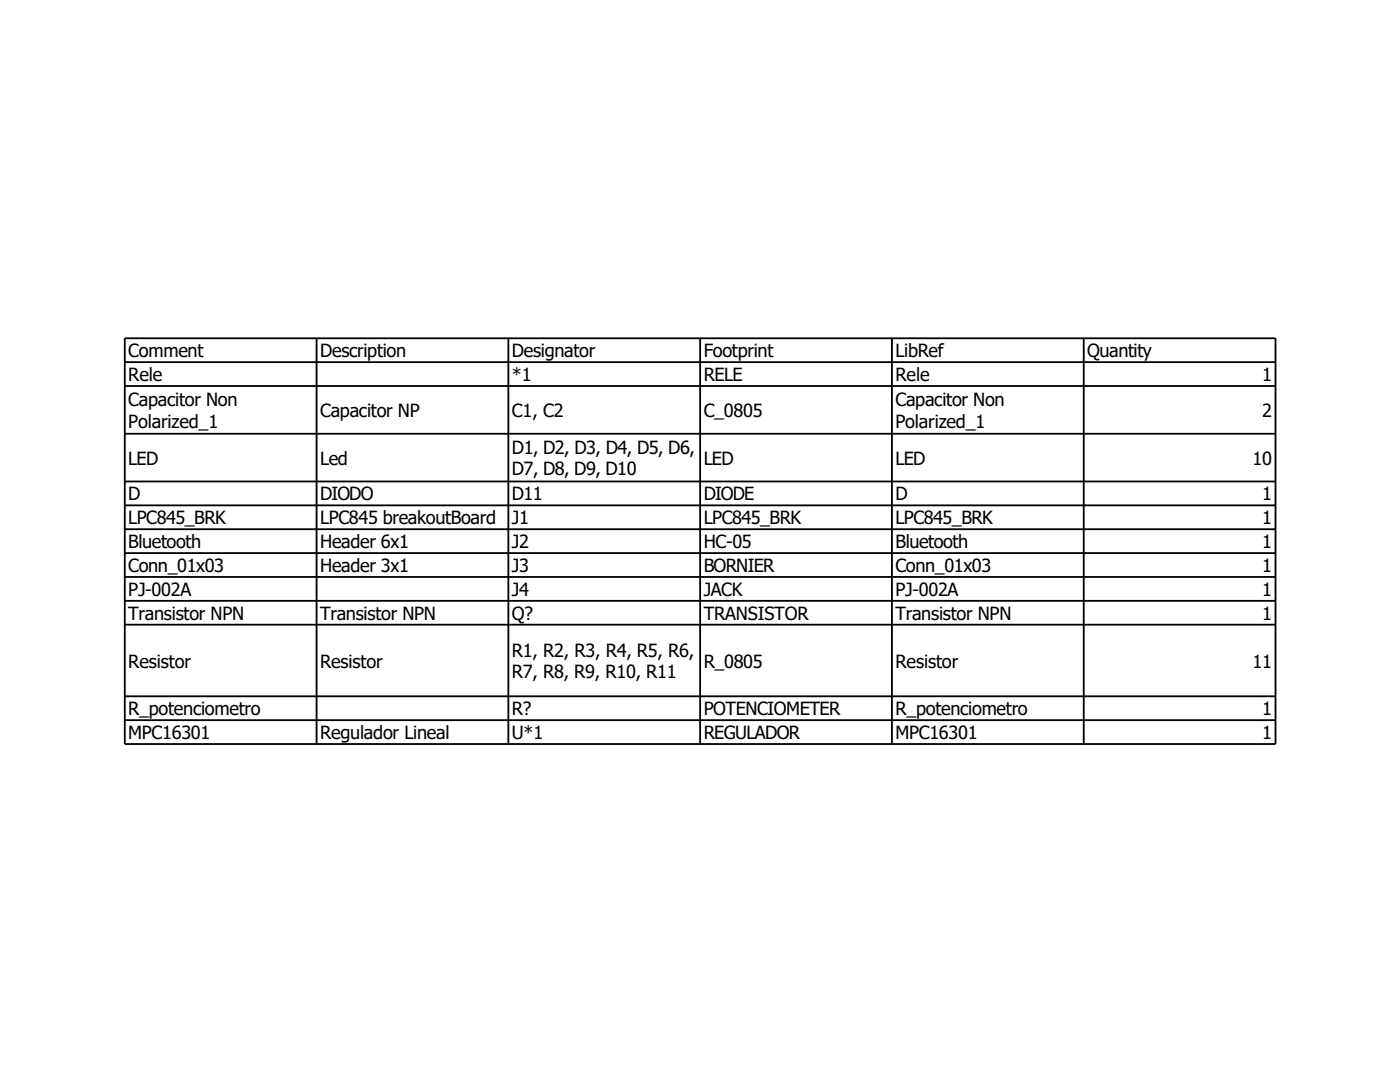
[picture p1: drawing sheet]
<svg xmlns="http://www.w3.org/2000/svg" width="279mm" height="216mm" viewBox="0 0 279 216" stroke-linecap="round" stroke-linejoin="round" font-family="sans-serif">
<defs><g id="words">
<g font-size="3.6">
<text x="25.6" y="71.3">Comment</text>
<text x="63.9" y="71.3">Description</text>
<text x="102.2" y="71.3">Designator</text>
<text x="140.4" y="71.3">Footprint</text>
<text x="178.7" y="71.3">LibRef</text>
<text x="217" y="71.3">Quantity</text>
<text x="25.6" y="76">Rele</text>
<text x="102.2" y="76">*1</text>
<text x="140.4" y="76">RELE</text>
<text x="178.7" y="76">Rele</text>
<text x="251.9" y="76">1</text>
<text x="25.6" y="81.1">Capacitor Non</text>
<text x="63.9" y="83.2">Capacitor NP</text>
<text x="102.2" y="83.2">C1, C2</text>
<text x="140.4" y="83.2">C_0805</text>
<text x="178.7" y="81.1">Capacitor Non</text>
<text x="251.9" y="83.2">2</text>
<text x="25.6" y="85.3">Polarized_1</text>
<text x="178.7" y="85.3">Polarized_1</text>
<text x="25.6" y="92.7">LED</text>
<text x="63.9" y="92.7">Led</text>
<text x="102.2" y="90.6">D1, D2, D3, D4, D5, D6,</text>
<text x="102.2" y="94.8">D7, D8, D9, D10</text>
<text x="140.4" y="92.7">LED</text>
<text x="178.7" y="92.7">LED</text>
<text x="250" y="92.7">10</text>
<text x="25.6" y="99.9">D</text>
<text x="63.9" y="99.9">DIODO</text>
<text x="102.2" y="99.9">D11</text>
<text x="140.4" y="99.9">DIODE</text>
<text x="178.7" y="99.9">D</text>
<text x="251.9" y="99.9">1</text>
<text x="25.6" y="104.6">LPC845_BRK</text>
<text x="63.9" y="104.6">LPC845 breakoutBoard</text>
<text x="102.2" y="104.6">J1</text>
<text x="140.4" y="104.6">LPC845_BRK</text>
<text x="178.7" y="104.6">LPC845_BRK</text>
<text x="251.9" y="104.6">1</text>
<text x="25.6" y="109.4">Bluetooth</text>
<text x="63.9" y="109.4">Header 6x1</text>
<text x="102.2" y="109.4">J2</text>
<text x="140.4" y="109.4">HC-05</text>
<text x="178.7" y="109.4">Bluetooth</text>
<text x="251.9" y="109.4">1</text>
<text x="25.6" y="114.1">Conn_01x03</text>
<text x="25.6" y="118.9">PJ-002A</text>
<text x="63.9" y="114.1">Header 3x1</text>
<text x="102.2" y="114.1">J3</text>
<text x="102.2" y="118.9">J4</text>
<text x="140.4" y="114.1">BORNIER</text>
<text x="140.4" y="118.9">JACK</text>
<text x="178.7" y="114.1">Conn_01x03</text>
<text x="178.7" y="118.9">PJ-002A</text>
<text x="251.9" y="114.1">1</text>
<text x="251.9" y="118.9">1</text>
<text x="25.6" y="123.7">Transistor NPN</text>
<text x="63.9" y="123.7">Transistor NPN</text>
<text x="102.2" y="123.7">Q?</text>
<text x="140.4" y="123.7">TRANSISTOR</text>
<text x="178.7" y="123.7">Transistor NPN</text>
<text x="251.9" y="123.7">1</text>
<text x="102.2" y="131.1">R1, R2, R3, R4, R5, R6,</text>
<text x="25.6" y="133.2">Resistor</text>
<text x="63.9" y="133.2">Resistor</text>
<text x="102.2" y="135.3">R7, R8, R9, R10, R11</text>
<text x="140.4" y="133.2">R_0805</text>
<text x="178.7" y="133.2">Resistor</text>
<text x="250" y="133.2">11</text>
<text x="25.6" y="142.7">R_potenciometro</text>
<text x="102.2" y="142.7">R?</text>
<text x="140.4" y="142.7">POTENCIOMETER</text>
<text x="178.7" y="142.7">R_potenciometro</text>
<text x="251.9" y="142.7">1</text>
<text x="25.6" y="147.5">MPC16301</text>
<text x="63.9" y="147.5">Regulador Lineal</text>
<text x="102.2" y="147.5">U*1</text>
<text x="140.4" y="147.5">REGULADOR</text>
<text x="178.7" y="147.5">MPC16301</text>
<text x="251.9" y="147.5">1</text>
</g>
</g></defs>
<g fill="none" stroke="#000" stroke-width=".36">
<path d="M24.9 67.5h229.7v81h-229.7zM24.9 72.3h229.7M24.9 77h229.7M63.2 67.5v81M101.5 67.5v81M139.7 67.5v81M178 67.5v81M216.3 67.5v81M24.9 86.6h229.7M24.9 96.1h229.7M24.9 100.8h229.7M24.9 105.6h229.7"/>
<path d="M24.9 110.4h229.7M24.9 115.1h229.7M24.9 119.9h229.7M24.9 124.7h229.7M24.9 138.9h229.7M24.9 143.7h229.7"/>
</g>
<use href="#words"/>
</svg>
